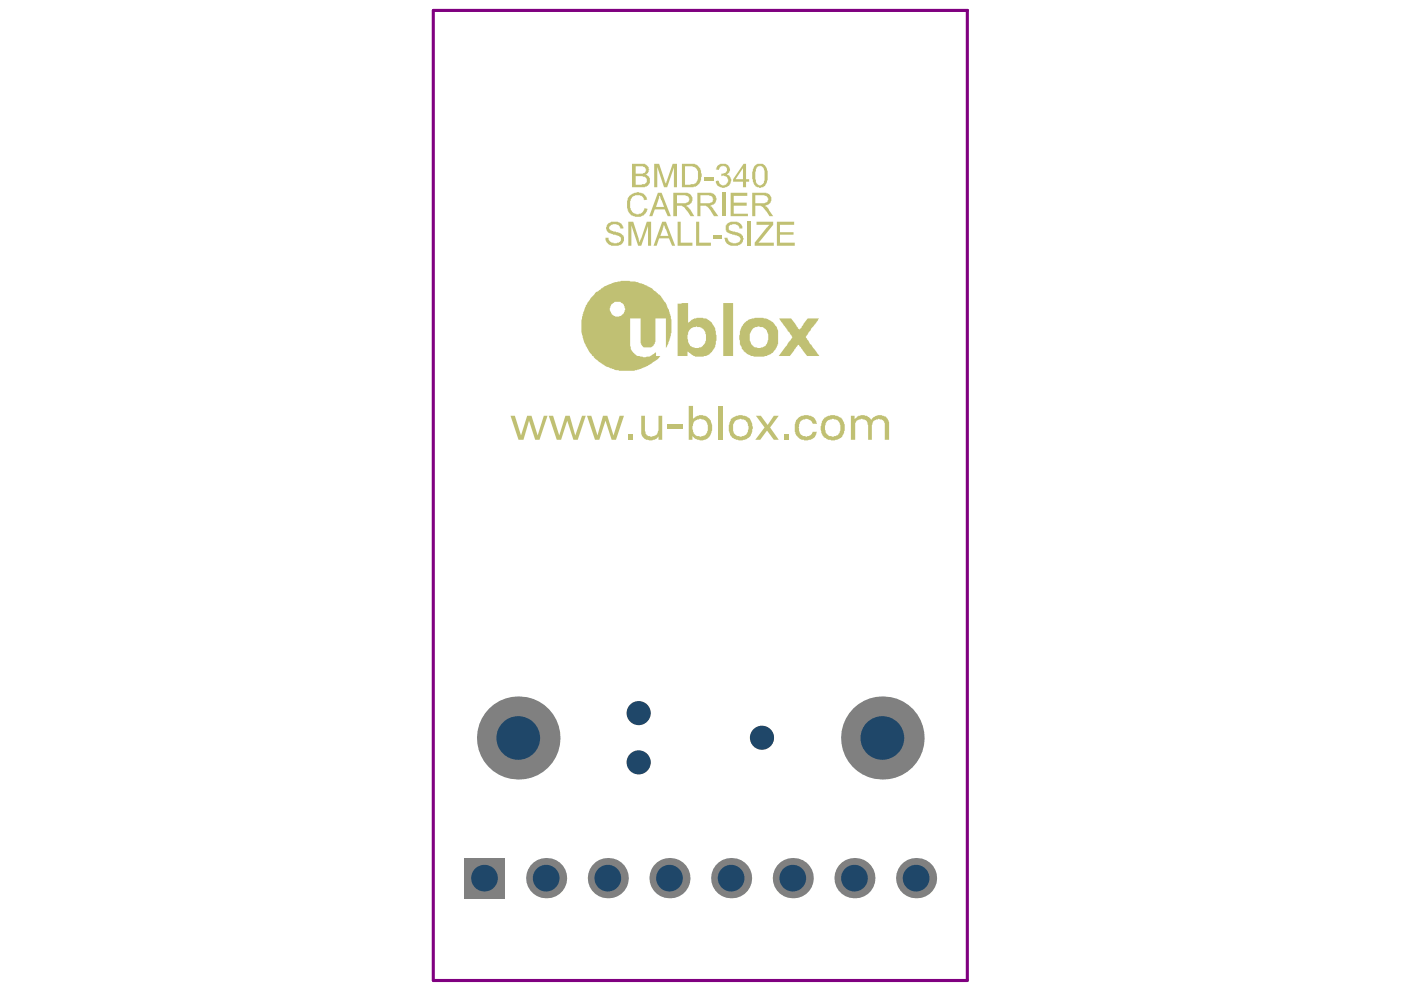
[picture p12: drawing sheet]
<svg xmlns="http://www.w3.org/2000/svg" width="297mm" height="210mm" viewBox="0 0 297 210" stroke-linecap="round" stroke-linejoin="round" font-family="sans-serif">
<g fill="#c0c073">
<path d="M108.2 88.2h1l1.3 4.1 1.3-4.1h.9l1.3 4.1 1.3-4.1h.8l-1.7 5h-.9l-1.3-4-1.2 4h-1.1z"/>
<path d="M116.3 88.2h1l1.3 4.1 1.3-4.1h.9l1.2 4.1 1.4-4.1h.8l-1.7 5h-.9l-1.3-4-1.3 4h-1z"/>
<path d="M124.5 88.2h.9l1.3 4.1 1.2-4.1h.9l1.3 4.1 1.3-4.1h.9l-1.7 5h-.9l-1.3-4-1.3 4h-.9z"/>
<path d="M133.2 92.1h1.1v1.1h-1.1z"/>
<path d="M136 88.2h.7v3.1a1.32 1.32 0 0 0 1.5 1.3l1.2-.5 .2-.8v-3.1h.8v5h-.8v-.6h-.1a1.2 1.2 0 0 1-1.1 .6l-.1 .2a2.16 2.16 0 0 1-2.2-1.1l-.1-.2z"/>
<path d="M141.6 90h3.2v.9h-3.2z"/>
<path d="M152.3 86.1h.9v7.1h-.9z"/>
<path d="M160.3 88.2h1l1.5 1.9 1.3-1.9h1l-1.8 2.4 1.8 2.6h-1l-1.5-1.9-1.4 1.9h-1.1l2-2.6z"/>
<path d="M166.2 92.1h1v1.1h-1z"/>
<path d="M168.8 89.1l.2-.3a2.57 2.57 0 0 1 4 .3l.2 .7h-.9a1.35 1.35 0 0 0-1.8-.9h-.2a1.5 1.5 0 0 0-.9 1.6l-.1 .3 .1 .1a1.51 1.51 0 0 0 1.1 1.6 1.51 1.51 0 0 0 1.8-.8v-.2h.9a2.34 2.34 0 0 1-3.4 1.6h-.1a2.36 2.36 0 0 1-1.2-2.5v-.6z"/>
<path d="M180.4 88.2h.8v.6h.1a2.05 2.05 0 0 1 3.4 .3 2.03 2.03 0 0 1 1.9-1.1 2.03 2.03 0 0 1 1.8 1.2l.1 .3v3.7h-.9v-3a1.13 1.13 0 0 0-1.1-1.3 1.2 1.2 0 0 0-1.5 .9l-.2 .3v3.1h-.7v-3.1l-.2-.1a1.26 1.26 0 0 0-1.9-.9l-.4 .1-.3 .5v3.5h-.9z"/>
<path d="M138.7 34.7h1l1.5 4.3 1.4-4.3h.9v5h-.6v-4.2l-1.5 4.2h-.6l-1.4-4.3v4.3h-.7z"/>
<path d="M149.3 37.6h2v.7h-2z"/>
<path d="M152 35.3a1.75 1.75 0 0 1 2.6 .1 1.17 1.17 0 0 1-.5 1.6l.2 .1a1.29 1.29 0 0 1 .6 1.7 1.67 1.67 0 0 1-1.6 1 1.67 1.67 0 0 1-1.5-1.1v-.3l.5-.1 .1 .1a.92 .92 0 0 0 .9 .9 .92 .92 0 0 0 1-.8h.1a1.13 1.13 0 0 0-1.2-1.3l-.3 .1v-.5l.6-.1a.67 .67 0 0 0 .6-.8l-.1-.5-.7-.3-.2 .2a.46 .46 0 0 0-.5 .5h-.2v.2l-.6-.1z"/>
<path d="M133.2 41.8a2.49 2.49 0 0 1 3.4-.5l.4 .4 .3 .6-.7 .1-.1-.2a1.32 1.32 0 0 0-2-.7l-.2 .2a2.35 2.35 0 0 0-.6 2.7l.2 .1a1.47 1.47 0 0 0 1.4 .9 1.67 1.67 0 0 0 1.3-1.3l.7 .2-.3 .8a2.23 2.23 0 0 1-3 .6 2.35 2.35 0 0 1-1.1-1.8v-1.3z"/>
<path d="M153.1 40.9h.6v4.9h-.6z"/>
<path d="M154.9 40.9h3.5v.6h-2.8v1.5h2.7v.6h-2.7v1.7h3v.5h-3.7z"/>
<path d="M128.8 47.5a2.2 2.2 0 0 1 1.7-.5 1.61 1.61 0 0 1 1.7 1.3v.1h-.7a1.17 1.17 0 0 0-1.3-.9l-.7 .2-.1 .2a.48 .48 0 0 0-.2 .6 .48 .48 0 0 0 .5 .3v.2l.4 .1a2.61 2.61 0 0 1 1.9 .8h.2a1.56 1.56 0 0 1-1.6 2.2h-.1a1.83 1.83 0 0 1-2.1-1.6v-.1h.6v.3a1.58 1.58 0 0 0 2.1 .8 .74 .74 0 0 0 .5-.8 .74 .74 0 0 0-.6-.7l-.7-.2a2.39 2.39 0 0 1-1.7-1v-.1a.81 .81 0 0 1 .2-1z"/>
<path d="M133.2 47h1.1l1.3 4.3h.1v-.4h.1l1.3-3.9h.9v5.1h-.6v-4.2l-1.4 4.2h-.7l-1.4-4.3v4.3h-.7z"/>
<path d="M143.7 47h.6v4.5h2.5v.6h-3.1z"/>
<path d="M147.6 47h.6v4.5h2.5v.6h-3.1z"/>
<path d="M151.3 49.9h1.8v.6h-1.8z"/>
<path d="M154.1 47.4a3.1 3.1 0 0 1 2.5-.3l.8 .8v.5h-.7v-.1a1.2 1.2 0 0 0-1.9-.5 .63 .63 0 0 0-.3 .7 .63 .63 0 0 0 .7 .5l.2 .1a2.93 2.93 0 0 1 2 .8l.1 .2a1.41 1.41 0 0 1-1 1.9v.1h-.3a2.09 2.09 0 0 1-2.5-1l-.1-.7h.7a1.33 1.33 0 0 0 1.4 1.2l.5-.1a.5 .5 0 0 0 .7-.6l.1-.1a.92 .92 0 0 0-.8-.8v-.1l-.8-.1a1.84 1.84 0 0 1-1.5-1.1v-.9h.1z"/>
<path d="M158.6 47h.6v5.1h-.6z"/>
<path d="M160.4 47h3.5v.7l-3.1 3.8h3.3v.6h-4.1v-.6l3.1-3.8h-2.7z"/>
<path d="M164.7 47h3.7v.7h-3v1.5h2.8v.6h-2.8v1.7h3.1v.6h-3.8z"/>
<path d="M147.1 89.5v.1a2.77 2.77 0 0 0 0 2.3h.1a1.52 1.52 0 0 0 1.8 .6l.3-.2a2.04 2.04 0 0 0 .5-2.7 .92 .92 0 0 0-1-.7l-.6-.1v.1h-.3zM146 86.1h.9v2.8a2.19 2.19 0 0 1 3.7 .2 2.99 2.99 0 0 1-.7 3.9 2.26 2.26 0 0 1-2.8-.3l-.3-.2v.7h-.8z"/>
<path d="M155.7 89.5a3.1 3.1 0 0 0 0 2.4l.4 .4 .5 .2a1.53 1.53 0 0 0 2-1 2.9 2.9 0 0 0-.2-2h-.1a1.52 1.52 0 0 0-1.8-.6l-.4 .2zM154.9 88.9a2.85 2.85 0 0 1 4.2 0 4.6 4.6 0 0 1 .4 2.6 2.55 2.55 0 0 1-4.3 1.1l-.2-.1a2.38 2.38 0 0 1-.4-2.5z"/>
<path d="M175.2 89.5a3 3 0 0 0 0 2.4h.1a1.61 1.61 0 0 0 1.9 .5 1.61 1.61 0 0 0 1-1.6 1.63 1.63 0 0 0-1.2-1.9h-.1a1.6 1.6 0 0 0-1.7 .6zM174.8 88.5h.2a2.55 2.55 0 0 1 3.7 .6 2.99 2.99 0 0 1-.7 3.9h-.1a2.64 2.64 0 0 1-3.1-.3h-.1a2.97 2.97 0 0 1-.4-3.1v-.3z"/>
<path d="M129.5 64.6l-.1 .3a1.68 1.68 0 0 0 1.7 2.2h.1a1.67 1.67 0 0 0 .7-2.8 1.74 1.74 0 0 0-2.4 .3zM146.2 70a3.1 3.1 0 0 0 .1 3.3l.1 .1a2.1 2.1 0 0 0 3-.5 2.65 2.65 0 0 0-.5-3.3l-1.2-.4-.2 .1a1.59 1.59 0 0 0-1.3 .7zM159.6 69.6a3 3 0 0 0 .1 3.9 2.34 2.34 0 0 0 2.7-.2 3.2 3.2 0 0 0 0-3.6 2.88 2.88 0 0 0-2.5-.2zM126 62.3l1.3-.9 .2-.3h.2a7.2 7.2 0 0 1 3.5-1.4l.4-.2 3 .2 1.7 .5 1.1 .5a10.9 10.9 0 0 1 3.3 2.9l.5 .7 .5 1.3a11 11 0 0 1 .5 5.6l-.5 1.7-.5 .9v-6.3h-2.2v3.8a1.96 1.96 0 0 1-.8 2.2l-.2 .2h-.7a1.24 1.24 0 0 1-1.5-1.6v-4.6h-2.2v4.5a3.3 3.3 0 0 0 1.6 3.5l.9 .1a2.63 2.63 0 0 0 2.9-.9l.1 .1v.7h.9l-.5 .6-1.3 1-.8 .3v.2l-1.1 .4a6 6 0 0 1-3.1 .6 6.5 6.5 0 0 1-3.5-.5h-.3a9.6 9.6 0 0 1-3.8-15.3zM165.2 67.5h2.5l1.7 2.4 .5-.4 .4-.8 1-1.2h2.3l-.5 .9-1.7 2.1-.1 .4-.4 .4v.3l.9 1.4 .4 .3 1.5 2.2h-2.6l-1.8-2.5-1.8 2.5h-2.4l2.9-3.9-.7-1.2-.2-.1-.4-.8-.8-1.1-.3-.1zM153.3 64.3h2.1v11.2h-2.1zM157.8 68.4h.1a4.2 4.2 0 0 1 2.6-1h1.3l.2 .1a3.4 3.4 0 0 1 3 3.8v.1a3.1 3.1 0 0 1-.9 3 1.59 1.59 0 0 1-1.5 1v.1l-.6 .1a5.2 5.2 0 0 1-3.6-.5 3.4 3.4 0 0 1-1.5-2.9 4.3 4.3 0 0 1 .8-3.5zM143.7 64.4l2.2-.1v4.1l.4-.2a3.3 3.3 0 0 1 4.3 0l.3 .1 .7 1.3 .2 .9a4.5 4.5 0 0 1-1.6 4.7l-.3 .2a5.5 5.5 0 0 1-2.8 .1l-1.2-.9h-.1v.9h-2.1z"/>
<path d="M134.8 35.3v1.5h1.5v-.1l.4-.1a.8 .8 0 0 0 .1-.9 .8 .8 0 0 0-.7-.4zM134.8 37.3v1.9h1.3v-.2a.79 .79 0 0 0 1-.9v-.2l-.4-.4zM134 34.7h2.2a1.24 1.24 0 0 1 1.3 .9 1.24 1.24 0 0 1-.6 1.5 1.2 1.2 0 0 1 .9 1.6l-.1 .2a1.46 1.46 0 0 1-1.6 .8h-2.1z"/>
<path d="M145.2 35.3v3.9h1.2v-.2h.3a1.14 1.14 0 0 0 1.2-.9l.1-.5a1.88 1.88 0 0 0-.7-2.1l-.5-.2zM144.6 34.7h1.9a1.91 1.91 0 0 1 2 1.2l.1 .4a2.9 2.9 0 0 1-.1 2.1l-.3 .6a2.64 2.64 0 0 1-1.8 .7h-1.8z"/>
<path d="M157.5 35.6l-1.5 2.4h1.5zM157.7 34.7h.5v3.3h.6v.5h-.6v1.2h-.7v-1.2h-2.1v-.5z"/>
<path d="M160.4 35.5l-.3 .9v.9a2.86 2.86 0 0 0 .6 1.9 .81 .81 0 0 0 1-.2 2.7 2.7 0 0 0 .4-2 1.74 1.74 0 0 0-.7-1.7l-.3-.2v.2h-.4zM159.9 35.3l.1-.2a1.73 1.73 0 0 1 2.2 0l.2 .3a4.2 4.2 0 0 1 .4 2.6l-.2 .4a1.57 1.57 0 0 1-1.7 1.4l-.1-.1a.91 .91 0 0 1-.9-.8h-.2l-.1-.9h-.1v-1.6z"/>
<path d="M139.7 41.5v.5l-.6 1.9h1.7l-.5-1.5h-.2l-.2-1zM139.5 40.9h.8l1.9 4.9h-.6l-.7-1.4h-2.1l-.5 1.4h-.6z"/>
<path d="M143.5 41.4v1.7h1.7a.87 .87 0 0 0 .8-.5 .87 .87 0 0 0-.1-.9l-.5-.2v-.1zM142.8 40.9h2.6a1.38 1.38 0 0 1 1.4 1.7 1.88 1.88 0 0 1-1.4 1l.4 .1 .4 .4 1 1.7h-.8l-1-1.5-.8-.7h-1.1v2.2h-.7z"/>
<path d="M148.5 41.4v1.7h1.8a.87 .87 0 0 0 .8-.5 .87 .87 0 0 0-.1-.9l-.7-.3zM147.9 40.9h3v.1h.4l.3 .4a1.45 1.45 0 0 1-1 2.2h-.1l.1 .1a.65 .65 0 0 1 .7 .7l1 1.4h-.9l-.7-1a1.77 1.77 0 0 0-1.3-1.2h-.9v2.2h-.6z"/>
<path d="M160.1 41.4v1.7h1.9a.92 .92 0 0 0 .8-1.3l-.3-.3h-.4v-.1zM159.5 40.9h2.3a1.36 1.36 0 0 1 1.6 .9h.1a1.38 1.38 0 0 1-.6 1.6l-.8 .2 .4 .1 .4 .4 1 1.7h-.8l-.7-1a1.77 1.77 0 0 0-1.3-1.2h-1v2.2h-.6z"/>
<path d="M140.8 47.5l-.8 2.5h1.7l-.5-1.4h-.1zM140.4 47h.8l1.9 5.1h-.6l-.7-1.6h-2.1l-.5 1.6h-.6z"/>
</g>
<circle cx="168.1" cy="186.2" r="4.3" fill="#808080"/>
<circle cx="168.1" cy="186.2" r="2.83" fill="#1f4769"/>
<circle cx="109.9" cy="156.5" r="8.8" fill="#808080"/>
<circle cx="109.9" cy="156.5" r="4.6" fill="#1f4769"/>
<circle cx="135.4" cy="161.6" r="2.32" fill="#808080"/>
<circle cx="135.4" cy="161.6" r="2.56" fill="#1f4769"/>
<path d="M98.5 181.9h8.5v8.5h-8.5z" fill-rule="evenodd" fill="#808080"/>
<circle cx="102.7" cy="186.2" r="2.83" fill="#1f4769"/>
<circle cx="135.4" cy="151.2" r="2.32" fill="#808080"/>
<circle cx="135.4" cy="151.2" r="2.56" fill="#1f4769"/>
<circle cx="161.6" cy="156.4" r="2.32" fill="#808080"/>
<circle cx="161.6" cy="156.4" r="2.56" fill="#1f4769"/>
<circle cx="187.1" cy="156.5" r="8.8" fill="#808080"/>
<circle cx="187.1" cy="156.5" r="4.6" fill="#1f4769"/>
<circle cx="194.2" cy="186.2" r="4.3" fill="#808080"/>
<circle cx="194.2" cy="186.2" r="2.83" fill="#1f4769"/>
<circle cx="181.2" cy="186.2" r="4.3" fill="#808080"/>
<circle cx="181.2" cy="186.2" r="2.83" fill="#1f4769"/>
<circle cx="128.9" cy="186.2" r="4.3" fill="#808080"/>
<circle cx="128.9" cy="186.2" r="2.83" fill="#1f4769"/>
<circle cx="115.8" cy="186.2" r="4.3" fill="#808080"/>
<circle cx="115.8" cy="186.2" r="2.83" fill="#1f4769"/>
<circle cx="141.9" cy="186.2" r="4.3" fill="#808080"/>
<circle cx="141.9" cy="186.2" r="2.83" fill="#1f4769"/>
<circle cx="155" cy="186.2" r="4.3" fill="#808080"/>
<circle cx="155" cy="186.2" r="2.83" fill="#1f4769"/>
<path d="M91.9 2.2h113.2v205.7h-113.2z" fill="none" stroke="#800080" stroke-width=".66"/>
</svg>
